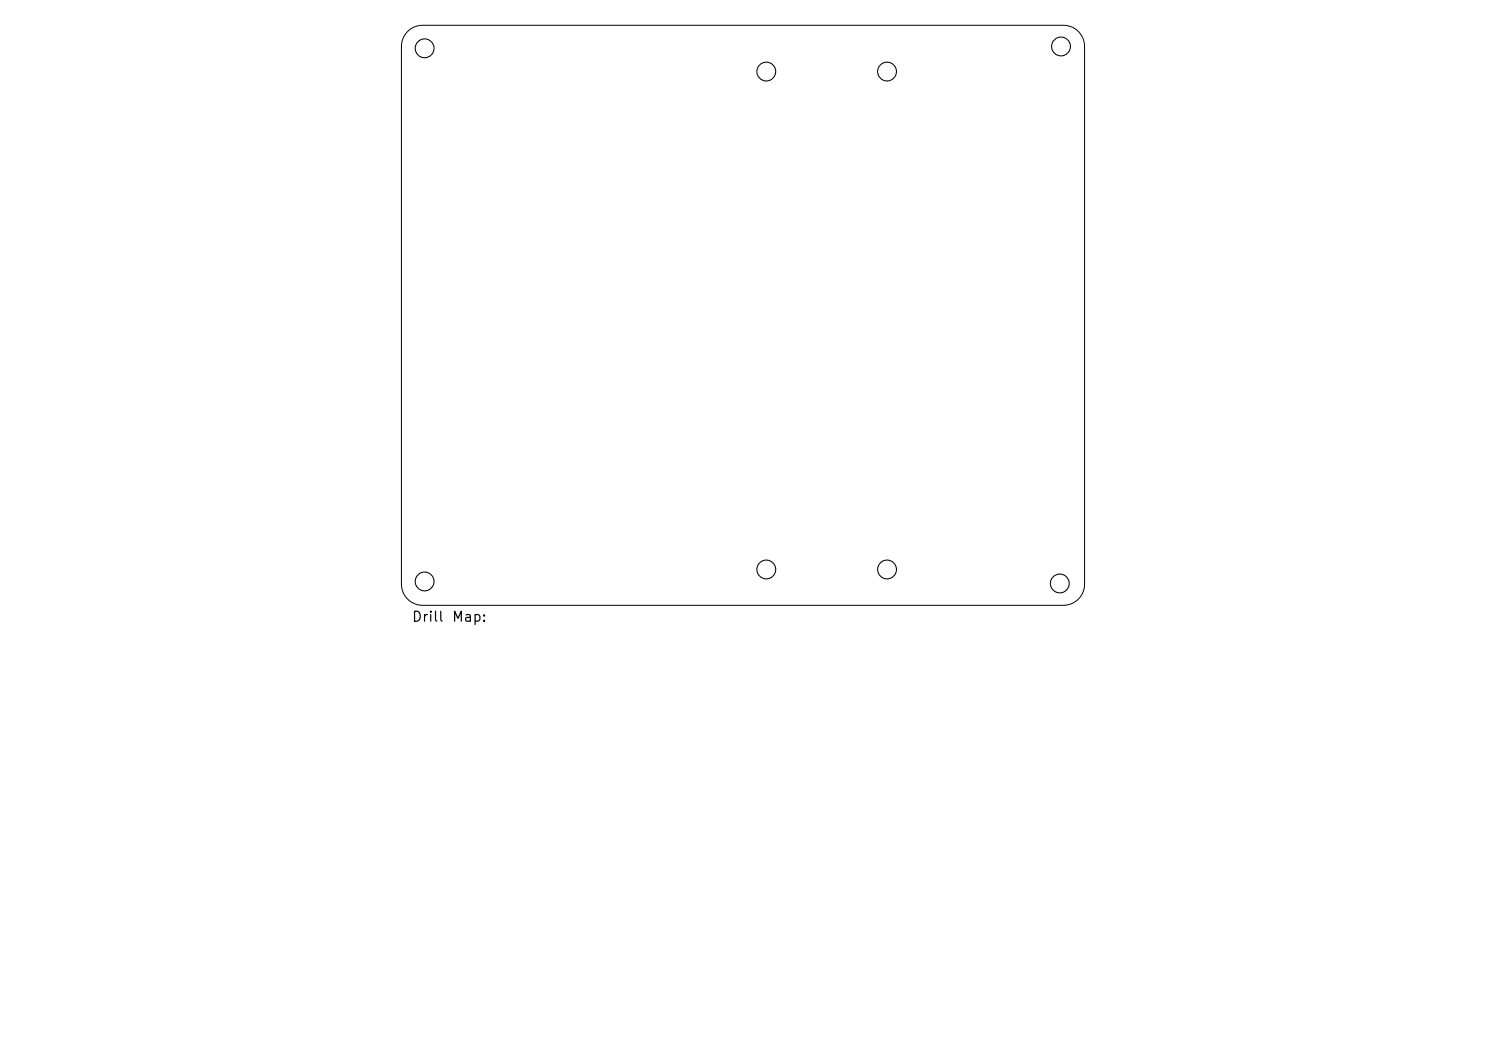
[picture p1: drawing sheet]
<svg xmlns="http://www.w3.org/2000/svg" width="297mm" height="210mm" viewBox="0 0 297 210" stroke-linecap="round" stroke-linejoin="round" font-family="sans-serif">
<defs><g id="words">
<g font-size="2">
<text x="82.2" y="124.7">Drill</text>
<text x="90.2" y="124.7">Map:</text>
</g>
</g></defs>
<path d="M81.5 6.3a4.2 4.2 0 0 1 3-1.2h128a4.2 4.2 0 0 1 4.3 4.2v107.4a4.2 4.2 0 0 1-4.3 4.3h-128a4.2 4.2 0 0 1-4.3-4.3v-107.4a4.2 4.2 0 0 1 1.3-3z" fill="none" stroke="#000" stroke-width=".2"/>
<g fill="none" stroke="#000" stroke-width=".21">
<circle cx="84.9" cy="9.7" r="1.88"/>
<circle cx="153.2" cy="14.3" r="1.88"/>
<circle cx="177.3" cy="14.3" r="1.88"/>
<circle cx="212.1" cy="9.3" r="1.88"/>
<circle cx="84.9" cy="116.2" r="1.88"/>
<circle cx="153.2" cy="113.8" r="1.88"/>
<circle cx="177.3" cy="113.8" r="1.88"/>
<circle cx="211.8" cy="116.6" r="1.88"/>
</g>
<use href="#words"/>
</svg>
